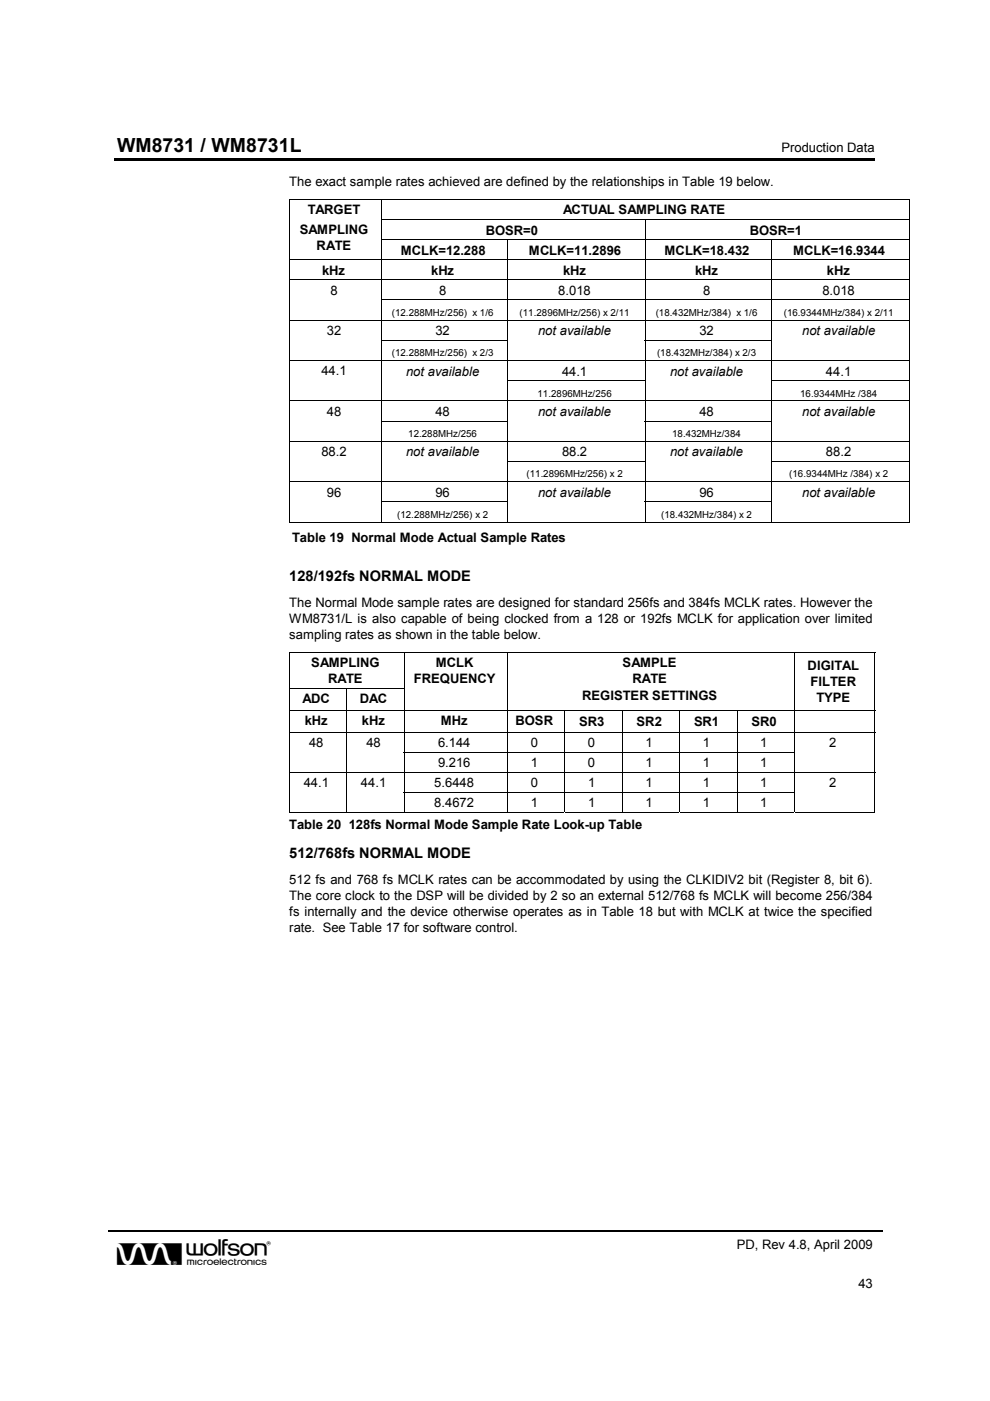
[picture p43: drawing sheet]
<svg xmlns="http://www.w3.org/2000/svg" width="210mm" height="297mm" viewBox="0 0 210 297" stroke-linecap="round" stroke-linejoin="round" font-family="sans-serif">
<defs><g id="words">
<text font-size="6.9" x="24.8" y="268.3">w</text>
<text font-size="4.1" x="24.8" y="32.3">WM8731 / WM8731L</text>
<g font-size="3.1">
<text x="61.3" y="123.2">128/192fs NORMAL MODE</text>
<text x="61.3" y="181.9">512/768fs NORMAL MODE</text>
</g>
<g font-size="2.8">
<text x="165.7" y="32.3">Production Data</text>
<text x="61.3" y="39.5">The exact sample rates achieved are defined by the relationships in Table 19 below.</text>
<text x="65.3" y="45.5">TARGET</text>
<text x="119.4" y="45.5">ACTUAL SAMPLING RATE</text>
<text x="63.6" y="49.6">SAMPLING</text>
<text x="67.1" y="53">RATE</text>
<text x="85" y="54">MCLK=12.288</text>
<text x="103" y="49.7">BOSR=0</text>
<text x="112.1" y="54">MCLK=11.2896</text>
<text x="140.9" y="54">MCLK=18.432</text>
<text x="159" y="49.7">BOSR=1</text>
<text x="168.1" y="54">MCLK=16.9344</text>
<text x="68.3" y="58.2">kHz</text>
<text x="91.4" y="58.2">kHz</text>
<text x="119.4" y="58.2">kHz</text>
<text x="147.4" y="58.2">kHz</text>
<text x="175.3" y="58.2">kHz</text>
<text x="70.1" y="62.5">8</text>
<text x="93.1" y="62.5">8</text>
<text x="118.4" y="62.5">8.018</text>
<text x="149.1" y="62.5">8</text>
<text x="174.4" y="62.5">8.018</text>
<text x="69.3" y="71">32</text>
<text x="92.3" y="71.1">32</text>
<text x="114.1" y="71.1">not available</text>
<text x="148.3" y="71.1">32</text>
<text x="170.1" y="71.1">not available</text>
<text x="68.2" y="79.6">44.1</text>
<text x="86.1" y="79.6">not available</text>
<text x="119.2" y="79.6">44.1</text>
<text x="142.1" y="79.6">not available</text>
<text x="175.1" y="79.6">44.1</text>
<text x="69.3" y="88.2">48</text>
<text x="92.3" y="88.2">48</text>
<text x="114.1" y="88.2">not available</text>
<text x="148.3" y="88.2">48</text>
<text x="170.1" y="88.2">not available</text>
<text x="68.2" y="96.7">88.2</text>
<text x="86.1" y="96.8">not available</text>
<text x="119.2" y="96.8">88.2</text>
<text x="142.1" y="96.8">not available</text>
<text x="175.1" y="96.8">88.2</text>
<text x="69.3" y="105.3">96</text>
<text x="92.3" y="105.4">96</text>
<text x="114.1" y="105.4">not available</text>
<text x="148.3" y="105.4">96</text>
<text x="170.1" y="105.4">not available</text>
<text x="61.9" y="115">Table 19 Normal Mode Actual Sample Rates</text>
<text x="61.3" y="128.7">The Normal Mode sample rates are designed for standard 256fs and 384fs MCLK rates. However the</text>
<text x="61.3" y="132.1">WM8731/L is also capable of being clocked from a 128 or 192fs MCLK for application over limited</text>
<text x="61.3" y="135.5">sampling rates as shown in the table below.</text>
<text x="66" y="141.5">SAMPLING</text>
<text x="92.4" y="141.5">MCLK</text>
<text x="132" y="141.5">SAMPLE</text>
<text x="171.2" y="142">DIGITAL</text>
<text x="64.1" y="149.1">ADC</text>
<text x="69.6" y="144.9">RATE</text>
<text x="76.3" y="149.1">DAC</text>
<text x="87.8" y="144.9">FREQUENCY</text>
<text x="123.4" y="148.3">REGISTER SETTINGS</text>
<text x="134.1" y="144.9">RATE</text>
<text x="171.9" y="145.4">FILTER</text>
<text x="173.1" y="148.8">TYPE</text>
<text x="64.6" y="153.8">kHz</text>
<text x="76.8" y="153.8">kHz</text>
<text x="93.4" y="153.8">MHz</text>
<text x="109.3" y="153.8">BOSR</text>
<text x="122.8" y="153.9">SR3</text>
<text x="135" y="153.9">SR2</text>
<text x="147.1" y="153.9">SR1</text>
<text x="159.3" y="153.9">SR0</text>
<text x="65.5" y="158.4">48</text>
<text x="77.7" y="158.4">48</text>
<text x="92.9" y="158.4">6.144</text>
<text x="112.5" y="158.4">0</text>
<text x="124.7" y="158.4">0</text>
<text x="136.9" y="158.4">1</text>
<text x="149" y="158.4">1</text>
<text x="161.2" y="158.4">1</text>
<text x="175.8" y="158.4">2</text>
<text x="64.4" y="166.9">44.1</text>
<text x="76.5" y="166.9">44.1</text>
<text x="92.1" y="166.9">5.6448</text>
<text x="92.9" y="162.7">9.216</text>
<text x="112.5" y="162.7">1</text>
<text x="112.5" y="166.9">0</text>
<text x="124.7" y="162.7">0</text>
<text x="124.7" y="166.9">1</text>
<text x="136.9" y="162.7">1</text>
<text x="136.9" y="166.9">1</text>
<text x="149" y="162.7">1</text>
<text x="149" y="166.9">1</text>
<text x="161.2" y="162.7">1</text>
<text x="161.2" y="166.9">1</text>
<text x="175.8" y="166.9">2</text>
<text x="92.1" y="171.2">8.4672</text>
<text x="112.5" y="171.2">1</text>
<text x="124.7" y="171.2">1</text>
<text x="136.9" y="171.2">1</text>
<text x="149" y="171.2">1</text>
<text x="161.2" y="171.2">1</text>
<text x="61.3" y="175.7">Table 20 128fs Normal Mode Sample Rate Look-up Table</text>
<text x="61.3" y="187.4">512 fs and 768 fs MCLK rates can be accommodated by using the CLKIDIV2 bit (Register 8, bit 6).</text>
<text x="61.3" y="190.8">The core clock to the DSP will be divided by 2 so an external 512/768 fs MCLK will become 256/384</text>
<text x="61.3" y="194.2">fs internally and the device otherwise operates as in Table 18 but with MCLK at twice the specified</text>
<text x="61.3" y="197.7">rate. See Table 17 for software control.</text>
<text x="156.2" y="264.9">PD, Rev 4.8, April 2009</text>
<text x="182" y="273.1">43</text>
</g>
<g font-size="2.1">
<text x="83.1" y="67">(12.288MHz/256) x 1/6</text>
<text x="110.2" y="67">(11.2896MHz/256) x 2/11</text>
<text x="139" y="67">(18.432MHz/384) x 1/6</text>
<text x="166.2" y="67">(16.9344MHz/384) x 2/11</text>
<text x="83.1" y="75.5">(12.288MHz/256) x 2/3</text>
<text x="139.3" y="75.5">(18.432MHz/384) x 2/3</text>
<text x="114" y="84.1">11.2896MHz/256</text>
<text x="169.7" y="84.1">16.9344MHz /384</text>
<text x="86.6" y="92.7">12.288MHz/256</text>
<text x="142.5" y="92.7">18.432MHz/384</text>
<text x="111.6" y="101.2">(11.2896MHz/256) x 2</text>
<text x="167.3" y="101.2">(16.9344MHz /384) x 2</text>
<text x="84.2" y="109.8">(12.288MHz/256) x 2</text>
<text x="140.2" y="109.8">(18.432MHz/384) x 2</text>
</g>
</g></defs>
<g fill="#000">
<path d="M24.3 33.5h161.2v.5h-161.2zM61.3 42.2l.1 .2zM61.3 46.5h.1v.2h-.1zM61.3 50.7h.1v.2h-.1zM192.7 42.2l.1 .2zM61.3 63.5h.1v.2h-.1zM61.3 72.1h.1v.1h-.1zM192.7 72.1h.1v.1h-.1zM61.3 80.6h.1v.2h-.1zM61.3 89.2h.1v.2h-.1zM61.3 97.8h.1v.2h-.1zM80.7 80.6h.2v.2h-.2z"/>
<path d="M80.7 97.8h.2v.2h-.2zM192.7 89.2h.1v.2h-.1zM61.3 106.3h.1v.2h-.1zM192.7 106.3h.1v.2h-.1zM192.7 110.6h.1v.2h-.1zM61.3 138.2h.1v.2h-.1zM185.4 138.2h.1v.2h-.1zM61.3 159.4h.1v.2h-.1zM73.4 159.4h.2v.2h-.2zM107.5 145.9h.2v.1h-.2zM168.4 145.9h.1v.1h-.1zM185.4 145.9h.1v.1h-.1z"/>
<path d="M185.4 159.4h.1v.2h-.1zM61.3 167.9h.1v.1h-.1zM73.4 167.9h.2v.1h-.2zM185.4 167.9h.1v.1h-.1zM185.4 172.1l.1 .2z"/>
</g>
<path d="M23 260.9h164.3" fill="none" stroke="#000" stroke-width=".34"/>
<g fill="none" stroke="#000" stroke-width=".21">
<path d="M61.3 55h131.5M61.3 59.3h131.5M61.3 42.4v4.1M61.3 46.7v4M61.3 50.9v4M61.3 55.1v4.1M61.3 59.4v4.1M80.7 46.6h112.1M80.7 50.8h112.1M80.8 42.4v4.1M80.8 46.7v4M80.8 50.9v4"/>
<path d="M80.8 55.1v4.1M80.8 59.4v4.1M107.6 50.9v4M107.6 55.1v4.1M107.6 59.4v4.1M136.8 46.7v4M136.8 50.9v4M136.8 55.1v4.1M136.8 59.4v4.1M163.6 50.9v4M163.6 55.1v4.1M163.6 59.4v4.1"/>
<path d="M192.7 42.3h-131.4M192.7 42.4v4.1M192.7 46.7v4M192.7 50.9v4M192.7 55.1v4.1M192.7 59.4v4.1M61.3 67.9h131.5M61.3 76.4h131.5M61.3 63.7v4.1M61.3 67.9v4.2M61.3 72.2v4.1M61.3 76.5v4.1"/>
<path d="M80.7 63.6h112.1M80.7 72.1h27M80.8 63.7v4.1M80.8 67.9v4.2M80.8 72.2v4.1M80.8 76.5v4.1M107.6 63.7v4.1M107.6 67.9v4.2M107.6 72.2v4.1M107.6 76.5v4.1M136.7 72.1h27M136.8 63.7v4.1"/>
<path d="M136.8 67.9v4.2M136.8 72.2v4.1M136.8 76.5v4.1M163.6 63.7v4.1M163.6 67.9v4.2M163.6 72.2v4.1M163.6 76.5v4.1M192.7 63.7v4.1M192.7 67.9v4.2M192.7 72.2v4.1M192.7 76.5v4.1M61.3 85h131.5"/>
<path d="M61.3 93.6h131.5M61.3 80.8v4.1M61.3 85.1v4.1M61.3 89.4v4.1M61.3 93.6v4.2M61.3 98v4.1M80.7 89.3h27M80.8 80.8v4.1M80.8 85.1v4.1M80.8 89.4v4.1M80.8 93.6v4.2M80.8 98v4.1"/>
<path d="M107.5 80.7h29.4M107.5 97.9h29.4M107.6 80.8v4.1M107.6 85.1v4.1M107.6 89.4v4.1M107.6 93.6v4.2M107.6 98v4.1M136.7 89.3h27M136.8 80.8v4.1M136.8 85.1v4.1M136.8 89.4v4.1M136.8 93.6v4.2"/>
<path d="M136.8 98v4.1M163.5 80.7h29.3M163.5 97.9h29.3M163.6 80.8v4.1M163.6 85.1v4.1M163.6 89.4v4.1M163.6 93.6v4.2M163.6 98v4.1M192.7 80.8v4.1M192.7 85.1v4.1M192.7 89.4v4.1M192.7 93.6v4.2"/>
<path d="M192.7 98v4.1M61.3 102.1h131.5M61.3 110.7h19.4M61.3 102.2v4.1M61.3 106.5v4.3M80.7 106.4h27M80.8 102.2v4.1M80.8 106.5v4.3M80.9 110.7h26.6M107.6 102.2v4.1M107.6 106.5v4.3M107.7 110.7h29"/>
<path d="M136.7 106.4h27M136.8 102.2v4.1M136.8 106.5v4.3M136.9 110.7h26.6M163.6 102.2v4.1M163.6 106.5v4.3M163.7 110.7h29M192.7 102.2v4.1M192.7 106.5v4.3M61.3 138.3h124.2M61.3 138.4v7.5M85.7 138.4v7.5"/>
<path d="M107.6 138.4v7.5M168.4 138.4v7.5M185.5 138.4v7.5M61.3 146h24.5M61.3 150.6h124.2M61.3 155.2h124.2M61.3 146v4.5M61.3 150.7v4.5M61.3 155.3v4.1M61.3 159.6v4M73.5 146v4.5M73.5 150.7v4.5"/>
<path d="M73.5 155.3v4.1M73.5 159.6v4M85.6 159.5h82.9M85.7 146v4.5M85.7 150.7v4.5M85.7 155.3v4.1M85.7 159.6v4M107.6 146v4.5M107.6 150.7v4.5M107.6 155.3v4.1M107.6 159.6v4M119.7 150.7v4.5"/>
<path d="M119.7 155.3v4.1M119.7 159.6v4M131.9 150.7v4.5M131.9 155.3v4.1M131.9 159.6v4M144.1 150.7v4.5M144.1 155.3v4.1M144.1 159.6v4M156.3 150.7v4.5M156.3 155.3v4.1M156.3 159.6v4M168.4 146v4.5"/>
<path d="M168.4 150.7v4.5M168.4 155.3v4.1M168.4 159.6v4M185.5 146v4.5M185.5 150.7v4.5M185.5 155.3v4.1M185.5 159.6v4M61.3 163.7h124.2M61.3 172.2h12.1M61.3 163.8v4.1M61.3 168v4.3M73.5 163.8v4.1"/>
<path d="M73.5 168v4.3M73.6 172.2h12M85.6 167.9h82.9M85.7 163.8v4.1M85.7 168v4.3M85.8 172.2h21.7M107.6 163.8v4.1M107.6 168v4.3M107.7 172.2h11.9M119.7 163.8v4.1M119.7 168v4.3M119.8 172.2h12"/>
<path d="M131.9 163.8v4.1M131.9 168v4.3M132 172.2h12M144.1 163.8v4.1M144.1 168v4.3M144.1 172.2h12.1M156.3 163.8v4.1M156.3 168v4.3M156.4 172.2h12M168.4 163.8v4.1M168.4 168v4.3M168.5 172.2h16.9"/>
<path d="M185.5 163.8v4.1M185.5 168v4.3"/>
</g>
<use href="#words"/>
</svg>
